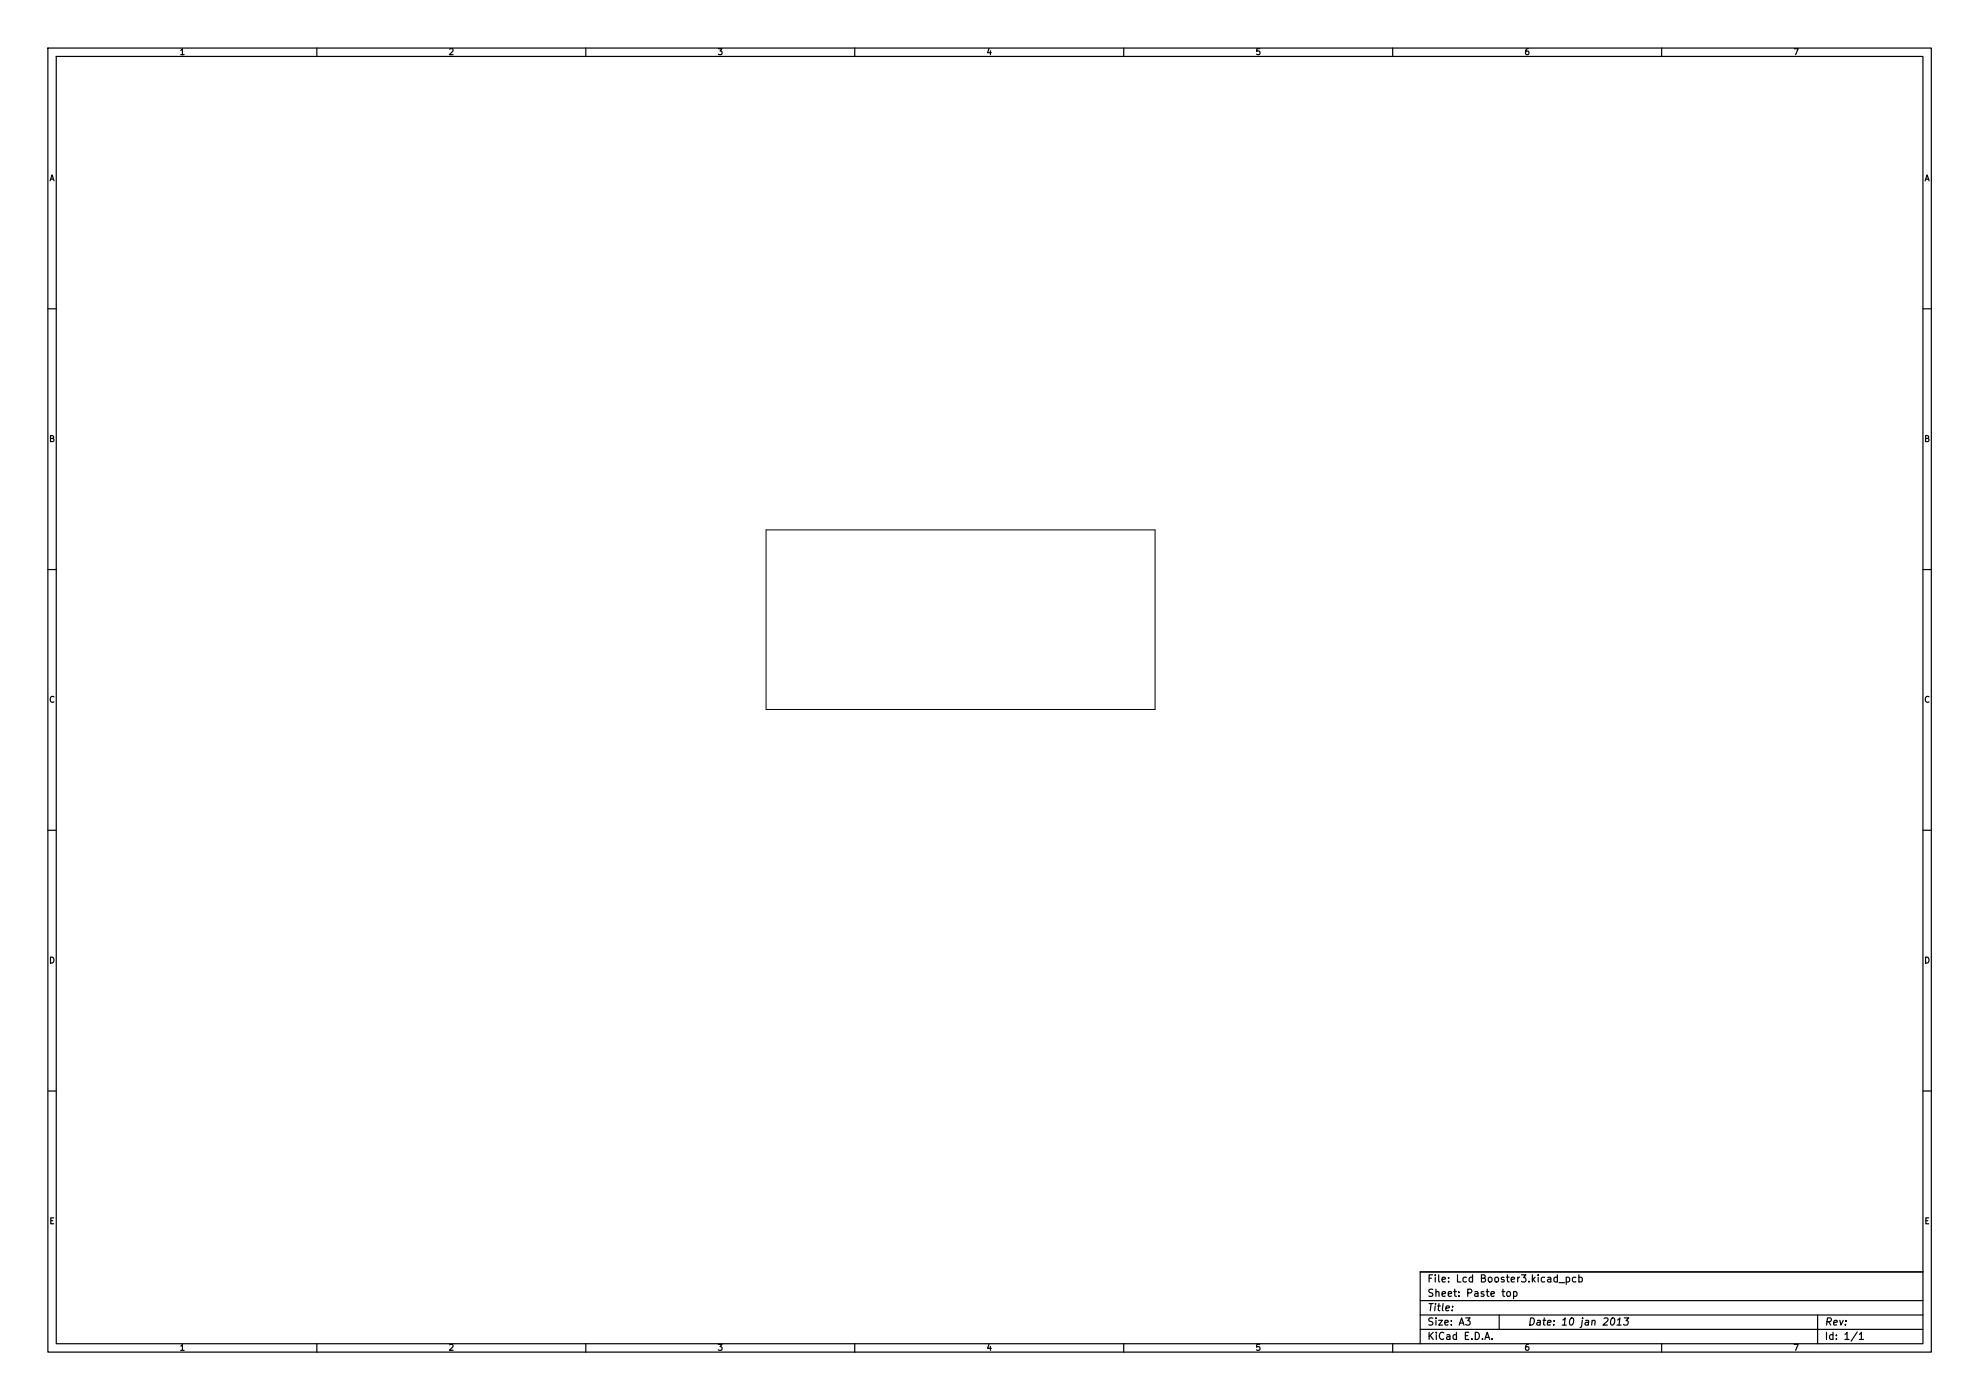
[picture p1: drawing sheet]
<svg xmlns="http://www.w3.org/2000/svg" width="420mm" height="297mm" viewBox="0 0 420 297" stroke-linecap="round" stroke-linejoin="round" font-family="sans-serif">
<defs><g id="words">
<g font-size="2.1">
<text x="302.9" y="272.1">File: Lcd Booster3.kicad_pcb</text>
<text x="302.9" y="275.2">Sheet: Paste top</text>
<text x="302.9" y="281.3">Size: A3</text>
<text x="302.9" y="278.2">Title:</text>
<text x="324.2" y="281.3">Date: 10 jan 2013</text>
<text x="387.2" y="281.3">Rev:</text>
<text x="302.9" y="284.3">KiCad E.D.A.</text>
<text x="387.2" y="284.3">Id: 1/1</text>
</g>
<g font-size="1.8">
<text x="38.2" y="11.7">1</text>
<text x="95.3" y="11.7">2</text>
<text x="152.4" y="11.7">3</text>
<text x="209.4" y="11.7">4</text>
<text x="266.5" y="11.7">5</text>
<text x="323.6" y="11.7">6</text>
<text x="380.7" y="11.7">7</text>
<text x="10.4" y="38.5">A</text>
<text x="408.3" y="38.5">A</text>
<text x="10.4" y="93.8">B</text>
<text x="408.3" y="93.8">B</text>
<text x="10.4" y="149.1">C</text>
<text x="408.3" y="149.1">C</text>
<text x="10.4" y="204.5">D</text>
<text x="408.3" y="204.5">D</text>
<text x="10.5" y="259.8">E</text>
<text x="408.4" y="259.8">E</text>
<text x="38.2" y="286.6">1</text>
<text x="95.3" y="286.6">2</text>
<text x="152.4" y="286.6">3</text>
<text x="209.4" y="286.6">4</text>
<text x="266.5" y="286.6">5</text>
<text x="323.6" y="286.6">6</text>
<text x="380.7" y="286.6">7</text>
</g>
</g></defs>
<g fill="none" stroke="#000" stroke-width=".25">
<path d="M10.2 10.2h399.6v276.7h-399.6zM11.9 12h396.2v273.1h-396.2zM67.2 10.2v1.8M124.3 10.2v1.8M181.4 10.2v1.8M238.5 10.2v1.8M295.5 10.2v1.8M352.6 10.2v1.8M10.2 65.5h1.7M408.1 65.5h1.7M10.2 120.8h1.7M408.1 120.8h1.7"/>
<path d="M10.2 176.2h1.7M408.1 176.2h1.7M10.2 231.5h1.7M408.1 231.5h1.7M301.4 276h106.7M301.4 279h106.7M308.3 277.2l-.1 .1M311 279.6h1l-.5 .6 .4 .1v.7l-.2 .1-.7-.1M318.1 279v3.1M318.7 274h.6M318.9 273.5v1.3l.4 .2M319.8 274.2l.2-.2 .5 .2v.6l-.1 .2h-.4l-.2-.1z"/>
<path d="M321.2 274.1l.4-.1 .3 .3-.1 .7h-.6M321.2 274v1.6M330.8 272.1h1.2M332.4 271.1l.4-.1 .3 .3-.2 .6h-.5M332.4 271v1.5M334.4 271.1l-.4-.1-.3 .3 .1 .6h.6M335 271.1l.5-.1 .3 .3-.2 .6h-.6M335 270.5v1.5M342 279.8l.4-.2a.9 .9 0 0 1-.4 1.5l-.2-.1-.1-.4zM344.7 279.6h.9l-.6 .6 .5 .1-.1 .7-.2 .1-.7-.1M385.7 279v6.1M408.1 269.9h-106.7v15.2"/>
<path d="M67.2 285.1v1.8M124.3 285.1v1.8M181.4 285.1v1.8M238.5 285.1v1.8M295.5 285.1v1.8M301.4 282.1h106.7M315.1 284.2l.5-1.5 .5 1.5M315.2 283.8h.8M316.6 284v.2M343.1 281.1h.9M343.3 280.1l.4-.5-.1 1.5M352.6 285.1v1.8"/>
<path d="M394.1 282.6l-1.3 2M394.6 283.1l.4-.4v1.5M394.6 284.2h.8"/>
</g>
<path d="M162.6 112.4h82.5v38.1h-82.5z" fill="none" stroke="#000" stroke-width=".21"/>
<use href="#words"/>
</svg>
